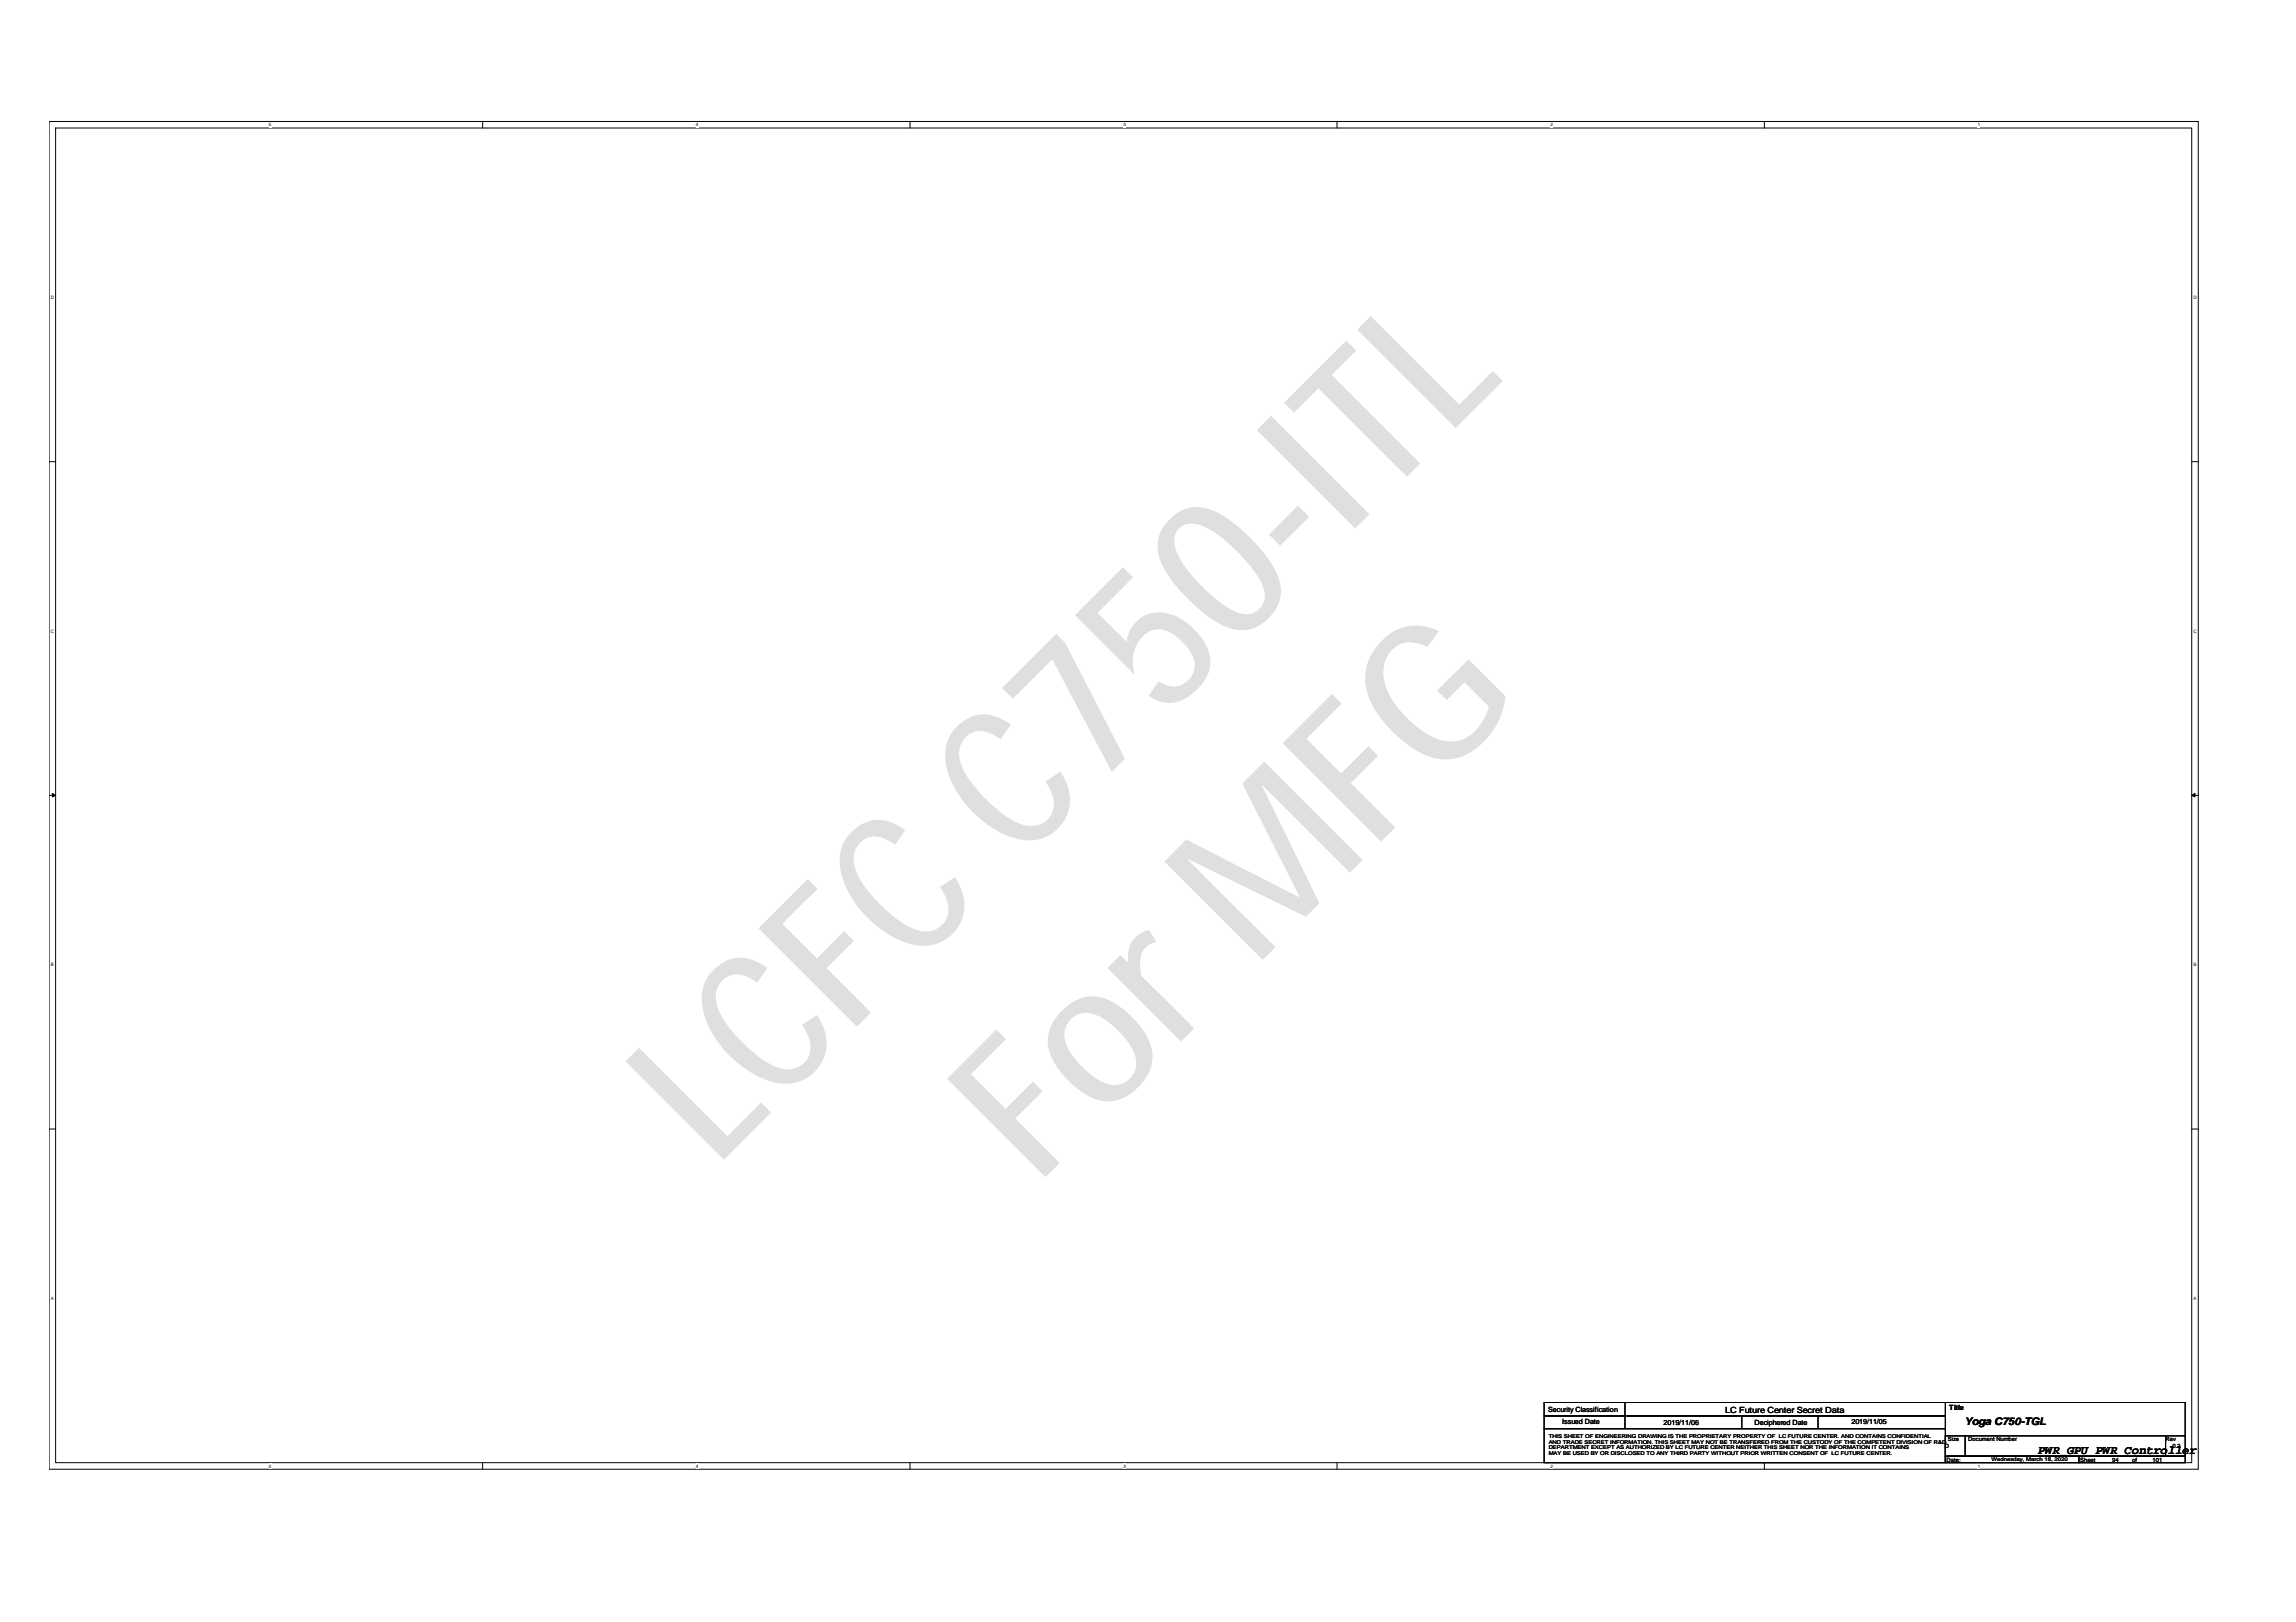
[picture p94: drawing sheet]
<svg xmlns="http://www.w3.org/2000/svg" width="297mm" height="210mm" viewBox="0 0 297 210" stroke-linecap="round" stroke-linejoin="round" font-family="sans-serif">
<defs><g id="words">
<text font-size="1.6" x="263.7" y="188.1">PWR_GPU PWR Controller</text>
<text font-size="1.4" x="254.2" y="184.5">Yoga C750-TGL</text>
<text font-size="1.1" x="223.2" y="182.9">LC Future Center Secret Data</text>
<g font-size=".9">
<text x="200.3" y="182.7">Security Classification</text>
<text x="202.1" y="184.3">Issued Date</text>
<text x="215.2" y="184.4">2019/11/06</text>
<text x="227" y="184.4">Deciphered Date</text>
<text x="239.5" y="184.3">2019/11/05</text>
<text x="252.2" y="182.5">Title</text>
</g>
<g font-size=".8">
<text x="251.6" y="187.4">D</text>
<text x="251.8" y="189.2">Date:</text>
<text x="252" y="186.5">Size</text>
<text x="254.6" y="186.5">Document Number</text>
<text x="269.1" y="189.2">Sheet</text>
<text x="273.3" y="189.2">94</text>
<text x="275.8" y="189.2">of</text>
<text x="278.5" y="189.2">101</text>
<text x="280.2" y="186.5">Rev</text>
<text x="281.1" y="187.4">0.2</text>
</g>
<g font-size=".7">
<text x="200.4" y="186.1">THIS SHEET OF ENGINEERING DRAWING IS THE PROPRIETARY PROPERTY OF LC FUTURE CENTER. AND CONTAINS CONFIDENTIAL</text>
<text x="200.4" y="186.8">AND TRADE SECRET INFORMATION. THIS SHEET MAY NOT BE TRANSFERED FROM THE CUSTODY OF THE COMPETENT DIVISION OF R&amp;D</text>
<text x="200.4" y="187.6">DEPARTMENT EXCEPT AS AUTHORIZED BY LC FUTURE CENTER NEITHER THIS SHEET NOR THE INFORMATION IT CONTAINS</text>
<text x="200.4" y="188.3">MAY BE USED BY OR DISCLOSED TO ANY THIRD PARTY WITHOUT PRIOR WRITTEN CONSENT OF LC FUTURE CENTER.</text>
<text x="257.6" y="189.1">Wednesday, March 18, 2020</text>
</g>
<g font-size=".6">
<text x="34.8" y="16.4">5</text>
<text x="90" y="16.4">4</text>
<text x="145.3" y="16.4">3</text>
<text x="200.6" y="16.4">2</text>
<text x="255.9" y="16.4">1</text>
<text x="6.6" y="38.7">D</text>
<text x="283.8" y="38.7">D</text>
<text x="6.6" y="81.9">C</text>
<text x="283.8" y="81.9">C</text>
<text x="6.6" y="125.1">B</text>
<text x="283.8" y="125.1">B</text>
<text x="6.6" y="168.2">A</text>
<text x="283.8" y="168.2">A</text>
<text x="34.8" y="189.9">5</text>
<text x="90" y="189.9">4</text>
<text x="145.3" y="189.9">3</text>
<text x="200.6" y="189.9">2</text>
<text x="255.9" y="189.9">1</text>
</g>
</g></defs>
<path d="M6.3 15.7h278.1v174.4h-278zM7.2 16.6h276.3v172.7h-276.3z" fill="none" stroke="#000" stroke-width=".13"/>
<g fill="#fff">
<path d="M34.8 15.8h.3v.7h-.3z"/>
<path d="M34.8 189.4h.3v.6h-.3z"/>
</g>
<path d="M62.4 15.7v.9M62.4 189.3v.8" fill="none" stroke="#000" stroke-width=".13"/>
<g fill="#fff">
<path d="M90 15.8h.3v.7h-.3z"/>
<path d="M90 189.4h.3v.6h-.3z"/>
</g>
<path d="M117.7 15.7v.9M117.7 189.3v.8" fill="none" stroke="#000" stroke-width=".13"/>
<g fill="#fff">
<path d="M145.3 15.8h.3v.7h-.3z"/>
<path d="M145.3 189.4h.3v.6h-.3z"/>
</g>
<path d="M173 15.7v.9M173 189.3v.8" fill="none" stroke="#000" stroke-width=".13"/>
<g fill="#fff">
<path d="M200.6 15.8h.3v.7h-.3z"/>
<path d="M200.6 189.4h.3v.6h-.3z"/>
</g>
<path d="M228.3 15.7v.9M228.3 189.3v.8" fill="none" stroke="#000" stroke-width=".13"/>
<g fill="#fff">
<path d="M255.9 15.8h.3v.7h-.3z"/>
<path d="M255.9 189.4h.3v.6h-.3z"/>
<path d="M6.6 38.2h.3v.6h-.3z"/>
<path d="M283.8 38.2h.3v.6h-.3z"/>
<path d="M6.6 81.3h.3v.7h-.3z"/>
<path d="M283.8 81.3h.3v.7h-.3z"/>
</g>
<path d="M6.3 59.7h.9M283.5 59.7h.9" fill="none" stroke="#000" stroke-width=".13"/>
<g fill="#fff">
<path d="M6.6 124.5h.3v.7h-.3z"/>
<path d="M283.8 124.5h.3v.7h-.3z"/>
</g>
<path d="M6.3 102.9h.9M283.5 102.9h.9" fill="none" stroke="#000" stroke-width=".13"/>
<path d="M6.8 102.7l.4 .2-.4 .2zM283.5 102.9l.5-.2v.4z" fill="#000" stroke="#000" stroke-width=".13"/>
<g fill="#fff">
<path d="M6.6 167.7h.3v.7h-.3z"/>
<path d="M283.8 167.7h.3v.7h-.3z"/>
</g>
<g fill="none" stroke="#000" stroke-width=".13">
<path d="M6.3 146.1h.9M283.5 146.1h.9M199.8 181.5h51.9v1.7h-51.9zM199.8 183.2h51.9v1.7h-51.9zM199.8 184.9h51.9v4.4h-51.9zM210.2 181.5v3.4M225.3 183.2v1.7M235.2 183.2v1.7M251.6 181.5h31.1v4.3M251.7 185.8h2.6v2.6h-2.6zM251.7 188.4h17.2v.9h-17.2zM254.3 185.8h25.9v2.6h-25.9z"/>
<path d="M268.9 188.4h13.8v.9h-13.8zM280.2 185.8h2.5v2.6h-2.5z"/>
</g>
<use href="#words"/>
</svg>
